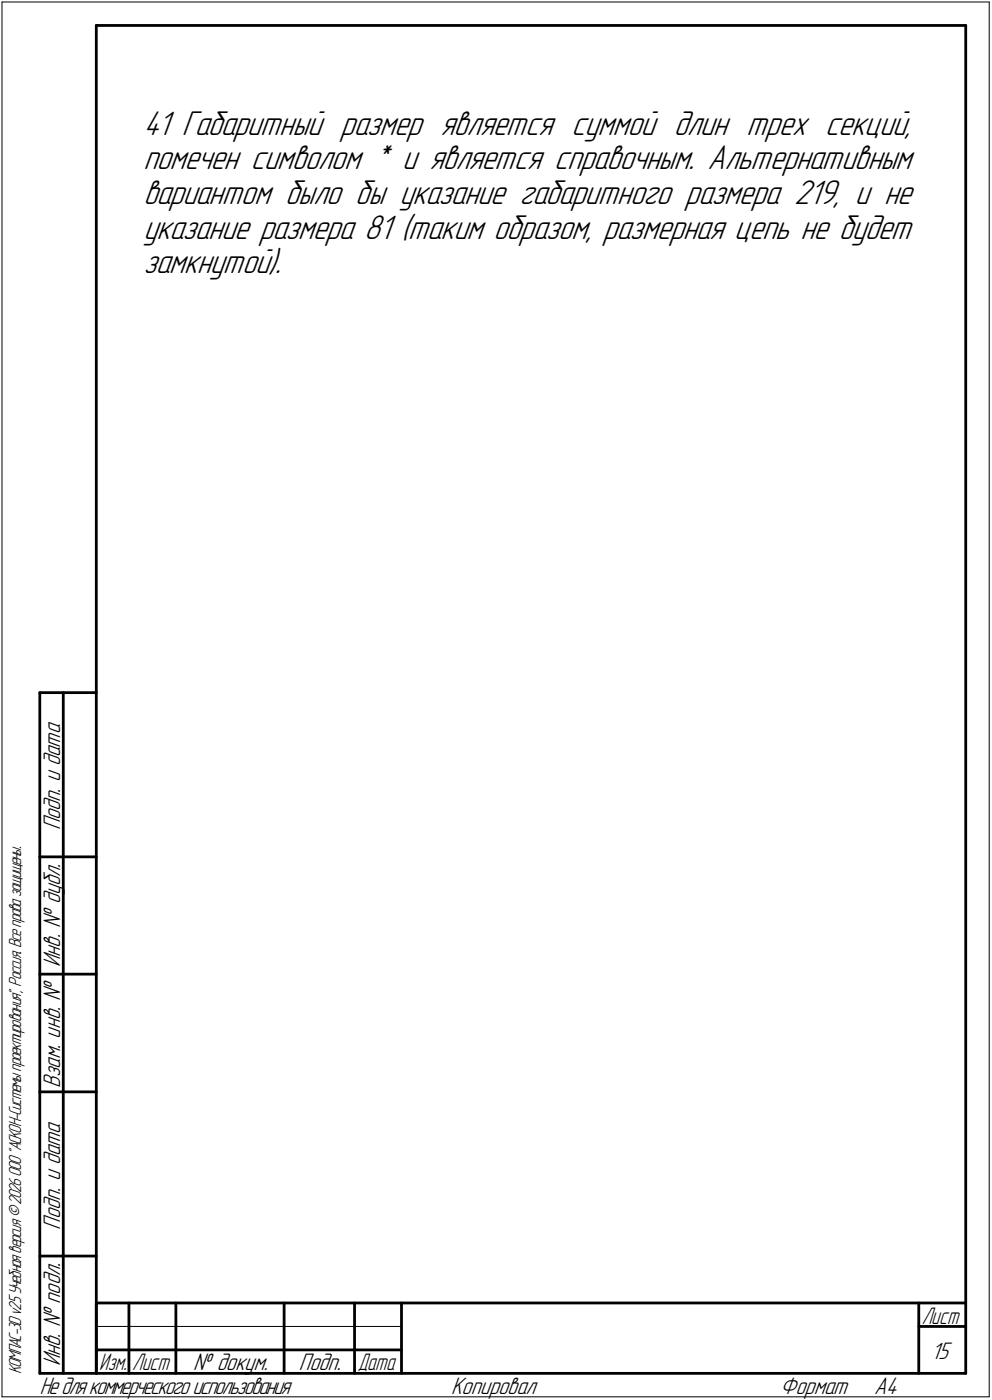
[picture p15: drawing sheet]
<svg xmlns="http://www.w3.org/2000/svg" width="211mm" height="298mm" viewBox="0 0 211 298" stroke-linecap="round" stroke-linejoin="round" font-family="sans-serif">
<defs><g id="words">
<g font-size="7.8">
<text x="30.5" y="28.7">41 Габаритный размер является суммой длин трех секций,</text>
<text x="30.5" y="36.1">помечен символом * и является справочным. Альтернативным</text>
<text x="30.5" y="43.4">вариантом было бы указание габаритного размера 219, и не</text>
<text x="30.5" y="50.8">указание размера 81 (таким образом, размерная цепь не будет</text>
<text x="30.5" y="58.2">замкнутой).</text>
</g>
<g font-size="5.4">
<text x="12.8" y="176.8" transform="rotate(-90 12.8 176.8)">Подп. и дата</text>
<text x="12.8" y="205.9" transform="rotate(-90 12.8 205.9)">Инв. № дубл.</text>
<text x="12.8" y="231.7" transform="rotate(-90 12.8 231.7)">Взам. инв. №</text>
<text x="12.8" y="261.8" transform="rotate(-90 12.8 261.8)">Подп. и дата</text>
<text x="12.8" y="290.9" transform="rotate(-90 12.8 290.9)">Инв. № подл.</text>
<text x="41.1" y="291.8">№ докум.</text>
<text x="63.6" y="291.8">Подп.</text>
<text x="198.1" y="289.3">15</text>
<text x="8.5" y="296.7">Недлякоммерческогоиспользования</text>
<text x="96" y="296.8">Копировал</text>
<text x="166" y="296.8">Формат</text>
<text x="186" y="296.8">A4</text>
</g>
<g font-size="5.3">
<text x="196.1" y="281.8">Лист</text>
<text x="21.1" y="291.8">Изм.</text>
<text x="28.1" y="291.8">Лист</text>
<text x="76.1" y="291.8">Дата</text>
</g>
<text font-size="3.9" x="4.5" y="292.5" transform="rotate(-90 4.5 292.5)">КОМПАС-3Dv25Учебнаяверсия©2026ООО&quot;АСКОН-Системыпроектирования&quot;, Россия. Всеправазащищены.</text>
</g></defs>
<path d="M0 0h211.1v298.1h-211.1z" fill="#fff" stroke="#fff" stroke-width=".21"/>
<path d="M.4 .4h210.1zM.4 .4v297zM210.5 .4v297zM.4 297.4h210.1zM20.5 282.4h64.9z" fill="none" stroke="#000" stroke-width=".21"/>
<g fill="none" stroke="#000" stroke-width=".59">
<path d="M20.5 5.4h185zM20.5 5.4v287zM205.5 5.4v287zM8.5 147.5v144.9zM8.5 147.5h12zM13.5 147.5v144.9zM8.5 182.5h12zM8.5 207.4h12zM8.5 232.5h12zM8.5 267.5h12zM20.5 277.5h185zM20.5 277.5v14.9z"/>
<path d="M27.4 277.5v14.9zM37.4 277.5v14.9zM60.5 277.5v14.9zM75.4 277.5v14.9zM85.4 277.5v14.9zM195.5 277.5v14.9zM8.5 292.4h12zM20.5 292.4h185zM20.5 287.4h6.9zM27.4 287.4h10zM37.4 287.4h23.1zM60.5 287.4h14.9z"/>
<path d="M75.4 287.4h10zM195.5 282.4h10z"/>
</g>
<use href="#words"/>
</svg>
